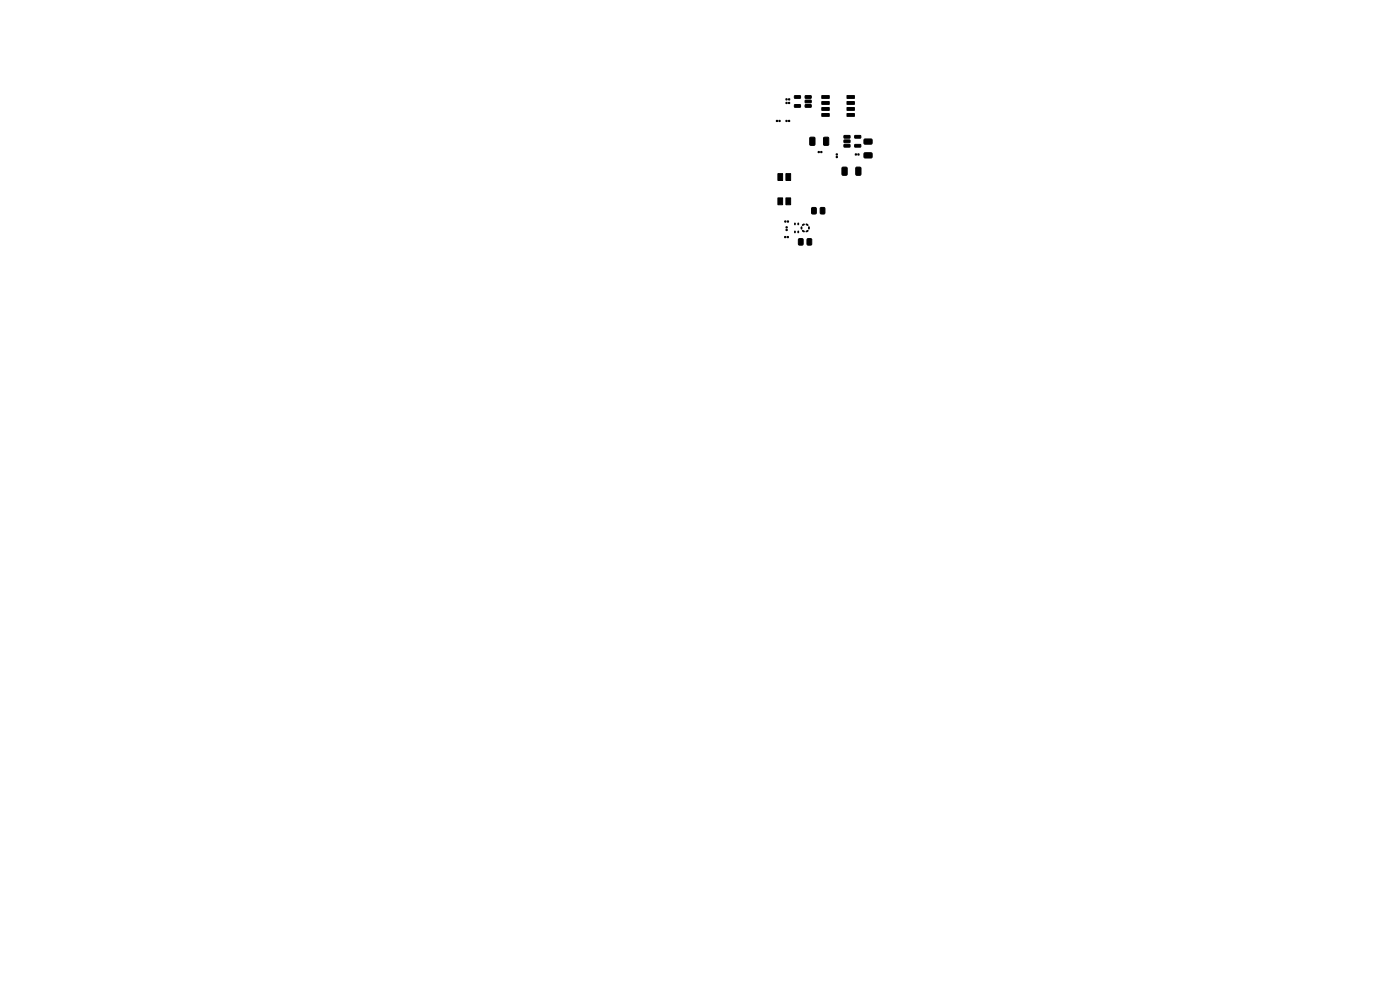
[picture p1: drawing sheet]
<svg xmlns="http://www.w3.org/2000/svg" width="297mm" height="210mm" viewBox="0 0 297 210" stroke-linecap="round" stroke-linejoin="round" font-family="sans-serif">
<path d="M168.6 47.4v.2M168.6 49.1v.2M169.3 47.4v.2M169.3 49.1v.2M170 48.2v.3M170.3 48.9l.3 .2M170.6 47.6l-.3 .2M171.1 47.6l.3 .2M171.4 48.9l-.3 .2M171.6 48.2v.3" fill="none" stroke="#000" stroke-width=".4"/>
<g fill="#000" stroke="#000" stroke-width=".21">
<path d="M164.7 25.5h.2v.3h-.2zM165.3 25.5h.2v.3h-.2zM165 36.8h1v1.5h-1zM166.7 21h.3v.2h-.3zM166.7 25.5h.3v.3h-.3zM166.7 21.7h.3v.3h-.3zM167.3 21h.2v.2h-.2zM167.3 25.5h.2v.3h-.2zM167.3 21.7h.2v.3h-.2zM166.7 36.8h1v1.5h-1zM168.6 20.3h1.1l.1 .5-1.2 .1zM168.6 22.2h1.1l.1 .5-1.2 .1z"/>
<path d="M171.8 29.2l.8-.1 .3 .2v1.3l-.2 .2h-.7l-.2-.1zM170.8 22.2h1.2l.1 .5-1.2 .1zM170.8 21.3l1.2-.1 .1 .5-1.2 .1zM170.8 20.3h1.2l.1 .5-1.2 .1zM173.6 32.1h.2v.3h-.2zM174.1 32.1h.3v.3h-.3zM174.8 29.2l.8-.1 .2 .2v1.3l-.1 .2h-.8l-.2-.1zM174.4 20.3h1.5v.5l-1.5 .1zM174.4 21.6l1.5-.1v.6h-1.5zM174.4 22.8h1.5v.6h-1.5zM174.4 24.1h1.5v.6h-1.5zM177.4 32.7h.2v.2h-.2z"/>
<path d="M177.4 33.2h.2v.2h-.2zM178.7 35.5l.8-.1 .2 .2v1.3l-.1 .3h-.7l-.3-.2zM179.1 28.8l1.2-.1v.5l-1.2 .1zM179.1 29.7h1.2v.5l-1.2 .1zM179.1 30.7l1.2-.1v.5l-1.2 .1zM179.7 24.1h1.5l.1 .6h-1.6zM179.7 22.8h1.5l.1 .6h-1.6zM179.7 21.6l1.5-.1 .1 .6h-1.6zM179.7 20.3h1.5l.1 .5-1.6 .1zM181.3 30.7l1.2-.1 .1 .5-1.2 .1zM181.3 28.8l1.2-.1 .1 .5-1.2 .1zM181.5 32.7h.2v.2h-.2z"/>
<path d="M181.6 35.5l.8-.1 .2 .2 .1 1.3-.2 .3h-.7l-.3-.2zM182 32.7h.2v.2h-.2zM183.3 29.5h1.6l.1 .2v.7l-.2 .2h-1.4l-.1-.3zM183.3 32.5l1.6-.1 .1 .2v.8l-.2 .1h-1.4l-.1-.2zM165 42h1v1.4h-1zM166.5 50.2h.2v.2h-.2zM166.5 46.9h.2v.2h-.2zM166.8 48.7h.2v.2h-.2zM166.8 48.1h.2v.3h-.2zM167 50.2h.2v.2h-.2zM167 46.9h.3v.2h-.3zM166.7 42h1v1.4h-1z"/>
<path d="M169.4 50.7l.7-.1 .3 .2v1l-.2 .2h-.6l-.2-.1zM171.3 50.7l.7-.1 .2 .2v1l-.1 .2h-.7l-.2-.1zM172.2 44.1l.7-.1 .3 .2v1l-.2 .2h-.6l-.2-.2zM174.1 44.1l.7-.1 .2 .2v1l-.1 .2h-.7l-.2-.2z"/>
</g>
</svg>
